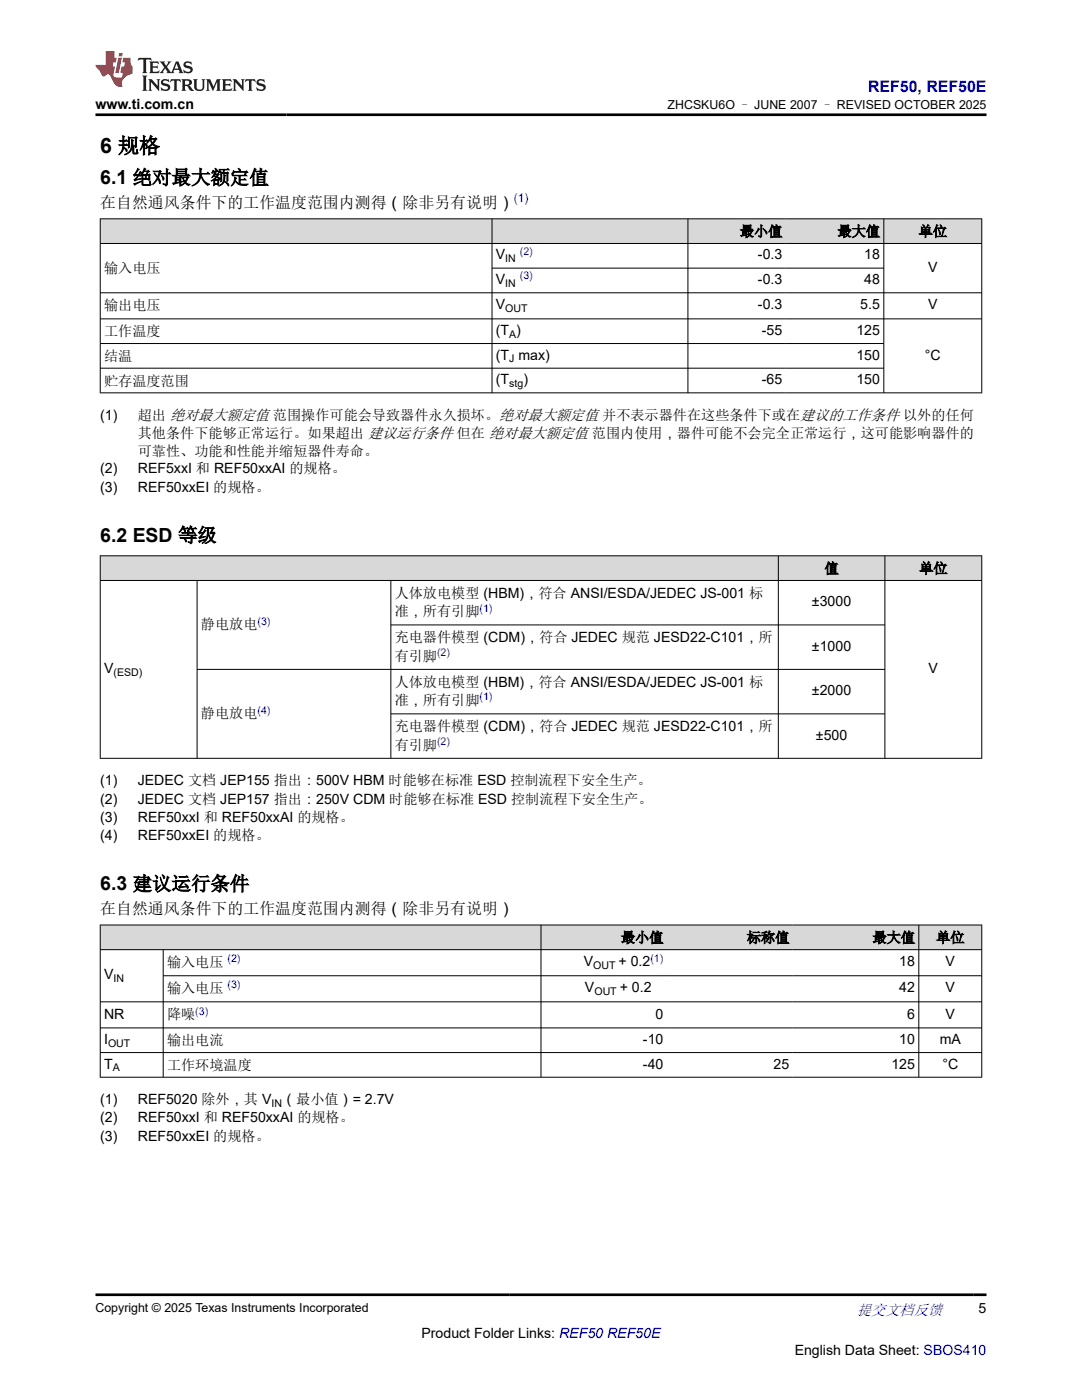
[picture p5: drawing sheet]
<svg xmlns="http://www.w3.org/2000/svg" width="216mm" height="279mm" viewBox="0 0 216 279" stroke-linecap="round" stroke-linejoin="round" font-family="sans-serif">
<defs><g id="words">
<text font-size="4.2" x="20" y="30.5">6 规格</text>
<g font-size="3.9">
<text x="20" y="36.7">6.1 绝对最大额定值</text>
<text x="20" y="108.1">6.2 ESD 等级</text>
<text x="20" y="177.7">6.3 建议运行条件</text>
</g>
<text font-size="3.2" fill="#00f" x="173.2" y="18.3">REF50, REF50E</text>
<g font-size="3.2">
<text x="20" y="41.5">在自然通风条件下的工作温度范围内测得（除非另有说明）</text>
<text x="20" y="182.4">在自然通风条件下的工作温度范围内测得（除非另有说明）</text>
</g>
<text font-size="3" fill="#00f" x="171" y="262.4">提交文档反馈</text>
<g font-size="2.8">
<text x="19" y="21.7">www.ti.com.cn</text>
<text x="147.6" y="47.1">最小值</text>
<text x="167.1" y="47.1">最大值</text>
<text x="183.3" y="47.1">单位</text>
<text x="98.9" y="51.8">V</text>
<text x="151.2" y="51.8">-0.3</text>
<text x="172.4" y="51.8">18</text>
<text x="20.8" y="54.4">输入电压</text>
<text x="98.9" y="56.7">V</text>
<text x="151.2" y="56.7">-0.3</text>
<text x="172.4" y="56.7">48</text>
<text x="185.2" y="54.2">V</text>
<text x="20.8" y="61.9">输出电压</text>
<text x="98.9" y="61.8">V</text>
<text x="151.2" y="61.8">-0.3</text>
<text x="171.7" y="61.8">5.5</text>
<text x="185.2" y="61.8">V</text>
<text x="20.8" y="67.1">工作温度</text>
<text x="98.9" y="66.8">(T )</text>
<text x="98.9" y="71.8">(T max)</text>
<text x="152" y="66.8">-55</text>
<text x="170.9" y="66.8">125</text>
<text x="170.9" y="71.8">150</text>
<text x="184.5" y="71.8">°C</text>
<text x="20.8" y="72">结温</text>
<text x="20.8" y="77">贮存温度范围</text>
<text x="98.9" y="76.7">(T</text>
<text x="104.4" y="76.7">)</text>
<text x="152" y="76.7">-65</text>
<text x="170.9" y="76.7">150</text>
<text x="20" y="83.8">(1)</text>
<text x="27.5" y="83.8">超出 绝对最大额定值 范围操作可能会导致器件永久损坏。绝对最大额定值 并不表示器件在这些条件下或在建议的工作条件 以外的任何</text>
<text x="27.5" y="87.4">其他条件下能够正常运行。如果超出 建议运行条件 但在 绝对最大额定值 范围内使用，器件可能不会完全正常运行，这可能影响器件的</text>
<text x="20" y="94.5">(2)</text>
<text x="27.5" y="91.1">可靠性、功能和性能并缩短器件寿命。</text>
<text x="27.5" y="94.5">REF5xxI 和 REF50xxAI 的规格。</text>
<text x="20" y="98.2">(3)</text>
<text x="27.5" y="98.2">REF50xxEI 的规格。</text>
<text x="78.8" y="119.3">人体放电模型 (HBM)，符合 ANSI/ESDA/JEDEC JS-001 标</text>
<text x="164.5" y="114.4">值</text>
<text x="183.4" y="114.4">单位</text>
<text x="40.1" y="125.6">静电放电</text>
<text x="78.8" y="123">准，所有引脚</text>
<text x="162" y="121">±3000</text>
<text x="78.8" y="128.2">充电器件模型 (CDM)，符合 JEDEC 规范 JESD22-C101，所</text>
<text x="78.8" y="131.9">有引脚</text>
<text x="162" y="129.9">±1000</text>
<text x="20.8" y="134.3">V</text>
<text x="78.8" y="137.1">人体放电模型 (HBM)，符合 ANSI/ESDA/JEDEC JS-001 标</text>
<text x="185.3" y="134.3">V</text>
<text x="40.1" y="143.3">静电放电</text>
<text x="78.8" y="140.7">准，所有引脚</text>
<text x="162" y="138.8">±2000</text>
<text x="78.8" y="145.9">充电器件模型 (CDM)，符合 JEDEC 规范 JESD22-C101，所</text>
<text x="78.8" y="149.6">有引脚</text>
<text x="162.8" y="147.6">±500</text>
<text x="20" y="156.7">(1)</text>
<text x="20" y="160.4">(2)</text>
<text x="27.5" y="156.7">JEDEC 文档 JEP155 指出：500V HBM 时能够在标准 ESD 控制流程下安全生产。</text>
<text x="27.5" y="160.4">JEDEC 文档 JEP157 指出：250V CDM 时能够在标准 ESD 控制流程下安全生产。</text>
<text x="20" y="164">(3)</text>
<text x="20" y="167.7">(4)</text>
<text x="27.5" y="164">REF50xxI 和 REF50xxAI 的规格。</text>
<text x="27.5" y="167.7">REF50xxEI 的规格。</text>
<text x="123.9" y="188.1">最小值</text>
<text x="149" y="188.1">标称值</text>
<text x="174.1" y="188.1">最大值</text>
<text x="186.8" y="188.1">单位</text>
<text x="20.8" y="195.5">V</text>
<text x="33.3" y="193">输入电压</text>
<text x="116.5" y="192.9">V</text>
<text x="123.4" y="192.9">+ 0.2</text>
<text x="179.4" y="192.9">18</text>
<text x="188.7" y="192.9">V</text>
<text x="20.8" y="203.3">NR</text>
<text x="33.3" y="198.2">输入电压</text>
<text x="33.3" y="203.4">降噪</text>
<text x="116.7" y="198.1">V</text>
<text x="123.7" y="198.1">+ 0.2</text>
<text x="130.8" y="203.3">0</text>
<text x="179.4" y="198.1">42</text>
<text x="181" y="203.3">6</text>
<text x="188.7" y="198.1">V</text>
<text x="188.7" y="203.3">V</text>
<text x="20.8" y="208.3">I</text>
<text x="33.3" y="208.6">输出电流</text>
<text x="128.3" y="208.3">-10</text>
<text x="179.4" y="208.3">10</text>
<text x="187.5" y="208.3">mA</text>
<text x="20.8" y="213.3">T</text>
<text x="33.3" y="213.5">工作环境温度</text>
<text x="128.3" y="213.3">-40</text>
<text x="154.4" y="213.3">25</text>
<text x="177.9" y="213.3">125</text>
<text x="188" y="213.3">°C</text>
<text x="20" y="220.3">(1)</text>
<text x="27.5" y="220.3">REF5020 除外，其 V</text>
<text x="56.3" y="220.3">（最小值）= 2.7V</text>
<text x="20" y="224">(2)</text>
<text x="20" y="227.7">(3)</text>
<text x="27.5" y="224">REF50xxI 和 REF50xxAI 的规格。</text>
<text x="27.5" y="227.7">REF50xxEI 的规格。</text>
<text x="195.3" y="262.1">5</text>
<text x="84.1" y="266.9">Product Folder Links: REF50 REF50E</text>
<text x="158.6" y="270.3">English Data Sheet: SBOS410</text>
</g>
<g font-size="2.5">
<text x="133.2" y="21.8">ZHCSKU6O – JUNE 2007 – REVISED OCTOBER 2025</text>
<text x="19" y="261.8">Copyright © 2025 Texas Instruments Incorporated</text>
</g>
<text font-size="2.4" fill="#00f" x="102.6" y="40.4">(1)</text>
<g font-size="2.1">
<text x="100.8" y="52.3">IN</text>
<text x="100.8" y="57.3">IN</text>
<text x="100.8" y="62.3">OUT</text>
<text x="101.6" y="67.4">A</text>
<text x="101.6" y="72.3">J</text>
<text x="101.6" y="77.2">stg</text>
<text x="22.6" y="134.9">(ESD)</text>
<text x="22.6" y="196">IN</text>
<text x="118.4" y="193.4">OUT</text>
<text x="118.6" y="198.6">OUT</text>
<text x="21.6" y="208.9">OUT</text>
<text x="22.5" y="213.8">A</text>
<text x="54.2" y="220.9">IN</text>
</g>
<g font-size="2.1" fill="#00f">
<text x="103.7" y="50.8">(2)</text>
<text x="103.7" y="55.8">(3)</text>
<text x="51.4" y="124.7">(3)</text>
<text x="95.7" y="122">(1)</text>
<text x="87.2" y="130.9">(2)</text>
<text x="51.4" y="142.4">(4)</text>
<text x="95.7" y="139.8">(1)</text>
<text x="87.2" y="148.7">(2)</text>
<text x="129.8" y="191.9">(1)</text>
<text x="45.4" y="192.1">(2)</text>
<text x="45.4" y="197.3">(3)</text>
<text x="39" y="202.5">(3)</text>
</g>
</g></defs>
<g fill="#d8d8d8">
<path d="M20 43.7h175.9v4.9h-175.9z" fill-rule="evenodd"/>
<path d="M20.1 43.7h78v4.8h-78z" fill-rule="evenodd"/>
<path d="M98.2 43.7h39v4.8h-39z" fill-rule="evenodd"/>
<path d="M137.3 43.7h19.5v4.8h-19.5z" fill-rule="evenodd"/>
<path d="M156.8 43.7h19.5v4.8h-19.5z" fill-rule="evenodd"/>
<path d="M176.4 43.7h19.4v4.8h-19.4z" fill-rule="evenodd"/>
</g>
<g fill="none" stroke="#000" stroke-width=".2">
<path d="M19.9 43.7h176.1M19.9 48.6h176.1M19.9 58.4h176.1M20 43.6v34.9M98.2 43.6v34.9M98.2 53.5h78.2M137.3 43.6v34.9M176.4 43.6v34.9M195.9 43.6v34.9M19.9 63.6h176.1M19.9 68.6h156.5M19.9 78.4h176.1"/>
<path d="M19.9 73.5h156.5"/>
</g>
<g fill="#d8d8d8">
<path d="M20 110.9h175.9v4.9h-175.9z" fill-rule="evenodd"/>
<path d="M20.1 111h135.1v4.8h-135.1z" fill-rule="evenodd"/>
<path d="M155.4 111h21.1v4.8h-21.1z" fill-rule="evenodd"/>
<path d="M176.6 111h19.2v4.8h-19.2z" fill-rule="evenodd"/>
</g>
<path d="M19.9 110.9h176.1M19.9 115.8h176.1M20 110.9v40.5M39.3 115.8v35.6M78 115.8v35.6M155.3 110.9v40.5M176.6 110.9v40.5M195.9 110.9v40.5M78 124.7h98.6M176.6 133.6h-137.3M19.9 151.3h176.1M78 142.5h98.6" fill="none" stroke="#000" stroke-width=".2"/>
<g fill="#d8d8d8">
<path d="M20 184.6h175.9v4.9h-175.9z" fill-rule="evenodd"/>
<path d="M20.1 184.7h87.8v4.8h-87.8z" fill-rule="evenodd"/>
<path d="M108 184.7h25.1v4.8h-25.1z" fill-rule="evenodd"/>
<path d="M133.1 184.7h25.1v4.8h-25.1z" fill-rule="evenodd"/>
<path d="M158.2 184.7h25.1v4.8h-25.1z" fill-rule="evenodd"/>
<path d="M183.4 184.7h12.4v4.8h-12.4z" fill-rule="evenodd"/>
</g>
<path d="M19.9 184.6h176.1M19.9 189.5h176.1M19.9 199.9h176.1M20 184.5v30.5M32.6 189.5v25.5M32.6 194.7h163.4M107.9 184.5v30.5M183.3 184.5v30.5M195.9 184.5v30.5M19.9 205.1h176.1M19.9 210.1h176.1M19.9 215h176.1" fill="none" stroke="#000" stroke-width=".2"/>
<path d="M27.7 11.6l-.2 .5 .5-.2h.6v.1v2.2l-.2 .4h1l-.2-.4v-2.2v-.1h.5l.5 .2-.1-.5zM29.8 12.3l.2 .4v1.5l-.2 .4h1.9l.1-.6a1.08 1.08 0 0 1-1.3 .2v-.7h.6l.4 .2v-.7l-.4 .2h-.6v-.5l.2-.2a1 1 0 0 1 1 .3l-.1-.5zM31.8 12.3l1 1.1-1 1.2h.9l-.2-.2 .4-.8 .5 .8-.2 .2h1.6l-.2-.2 .1-.5h1l.1 .5-.1 .2h.9l-.2-.3-.8-2h-.5l-1 2.2-.8-1.1 .9-1.1h-.8l.2 .2-.5 .6-.3-.6 .1-.2zM35.2 12.7l.4 1h-.8zM36.8 12.4a.65 .65 0 0 0-.2 .7 .65 .65 0 0 0 .6 .5l.7 .1 .1 .3a.79 .79 0 0 1-.7 .4 .79 .79 0 0 1-.7-.5l.1 .7 .2-.1a.93 .93 0 0 0 1.1 .1 .93 .93 0 0 0 .4-1 1.46 1.46 0 0 0-1.2-.6l-.1-.3a1.09 1.09 0 0 1 1.2 .2l-.2-.6-.1 .1-.6-.2zM28.4 15.1l.2 .4v2.2l-.2 .4h1l-.2-.4v-2.2l.2-.4zM29.6 15.8l.2 .4v1.5l-.2 .4h.8l-.3-.4v-1.3l1.7 1.8v-2l.2-.4h-.8l.2 .2 .1 1.1-1.2-1.3zM32.3 15.9a.65 .65 0 0 0-.2 .8 .65 .65 0 0 0 .7 .4l.6 .2 .1 .2a.79 .79 0 0 1-.7 .4 .79 .79 0 0 1-.7-.5l.1 .7 .2-.1a.93 .93 0 0 0 1.1 .1 .93 .93 0 0 0 .4-.9 1.46 1.46 0 0 0-1.2-.6l-.1-.4a1.09 1.09 0 0 1 1.2 .2l-.2-.6-.1 .1-.6-.1zM34.1 15.8l-.1 .6a.63 .63 0 0 1 .7-.3l.1 1.6-.3 .4h1l-.2-.4v-1.6a.66 .66 0 0 1 .8 .3l-.1-.6zM36.2 15.8l.2 .4v1.5l-.2 .4h.9l-.2-.2v-.7h.5l.1 .2a.79 .79 0 0 0 1.2 .6l-1-.9a.61 .61 0 0 0 .6-.6 .61 .61 0 0 0-.5-.7zM36.9 16.1h.2a.47 .47 0 0 1 .5 .1 .47 .47 0 0 1 .1 .5l-.2 .1-.6 .1zM38.5 15.8l.2 .2a2.27 2.27 0 0 0 .4 2 1.04 1.04 0 0 0 1.7-.7v-1.3l.2-.2h-.8l.2 .4v1.1a.6 .6 0 0 1-.6 .6 .6 .6 0 0 1-.6-.6v-1.1l.3-.4zM41.1 15.8l.2 .4v1.5l-.2 .4h.7l-.2-.4v-1.4l.9 1.9 .8-1.9v1.4l-.2 .4h1l-.3-.4v-1.5l.3-.4h-.8l-.7 1.5-.7-1.5zM44.3 15.8l.2 .4v1.5l-.2 .4h1.9l.1-.6a1.09 1.09 0 0 1-1.3 .2v-.7h.6l.4 .2v-.6l-.4 .2h-.6v-.6l.2-.1a1.01 1.01 0 0 1 1 .3l-.1-.6zM46.4 15.8l.3 .4v1.5l-.3 .4h.8l-.2-.4v-1.3l1.6 1.8v-2l.2-.4h-.7l.2 .2v1.1l-1.2-1.3zM49 15.8l-.1 .6a.63 .63 0 0 1 .8-.3v1.6l-.3 .4h1l-.2-.4v-1.6a.66 .66 0 0 1 .8 .3l-.1-.6zM51.4 15.9a.65 .65 0 0 0-.2 .8 .65 .65 0 0 0 .6 .4l.6 .2 .2 .2a.79 .79 0 0 1-.8 .4 .79 .79 0 0 1-.6-.5l.1 .7 .2-.1a.93 .93 0 0 0 1 .1 .93 .93 0 0 0 .5-.9 1.46 1.46 0 0 0-1.3-.6l-.1-.4a1.09 1.09 0 0 1 1.3 .2l-.2-.6-.2 .1-.5-.1z" fill="#231f20"/>
<path d="M21.1 10.2v2.8h-2.1l.1 .3 .9 1a.95 .95 0 0 0 .9 .9 .59 .59 0 0 1 .6-.4 .59 .59 0 0 1 .5 .4l.4 .7a1.59 1.59 0 0 0 2.1 1.4 1.61 1.61 0 0 1 1-2.3l1-.3-.1-1.5a1.59 1.59 0 0 1-.4-1.7h-1.4l-.2 .9h.5l-.1 .9h-.5l-.2 1v.2l.4 .1-.2 .9h-.6a.73 .73 0 0 1-1.1-.7l.3-1.5h-.5l.2-.9h.5l.2-.9h-.5v-1.3zM23.6 11.5l-.6 3.1h.7l.6-3.1zM23.8 10.6l-.1 .6h.7l.1-.6z" fill="#ed1c24"/>
<path d="M19 22.9h177.8M19 258.4h177.8" fill="none" stroke="#000" stroke-width=".53"/>
<use href="#words"/>
</svg>
